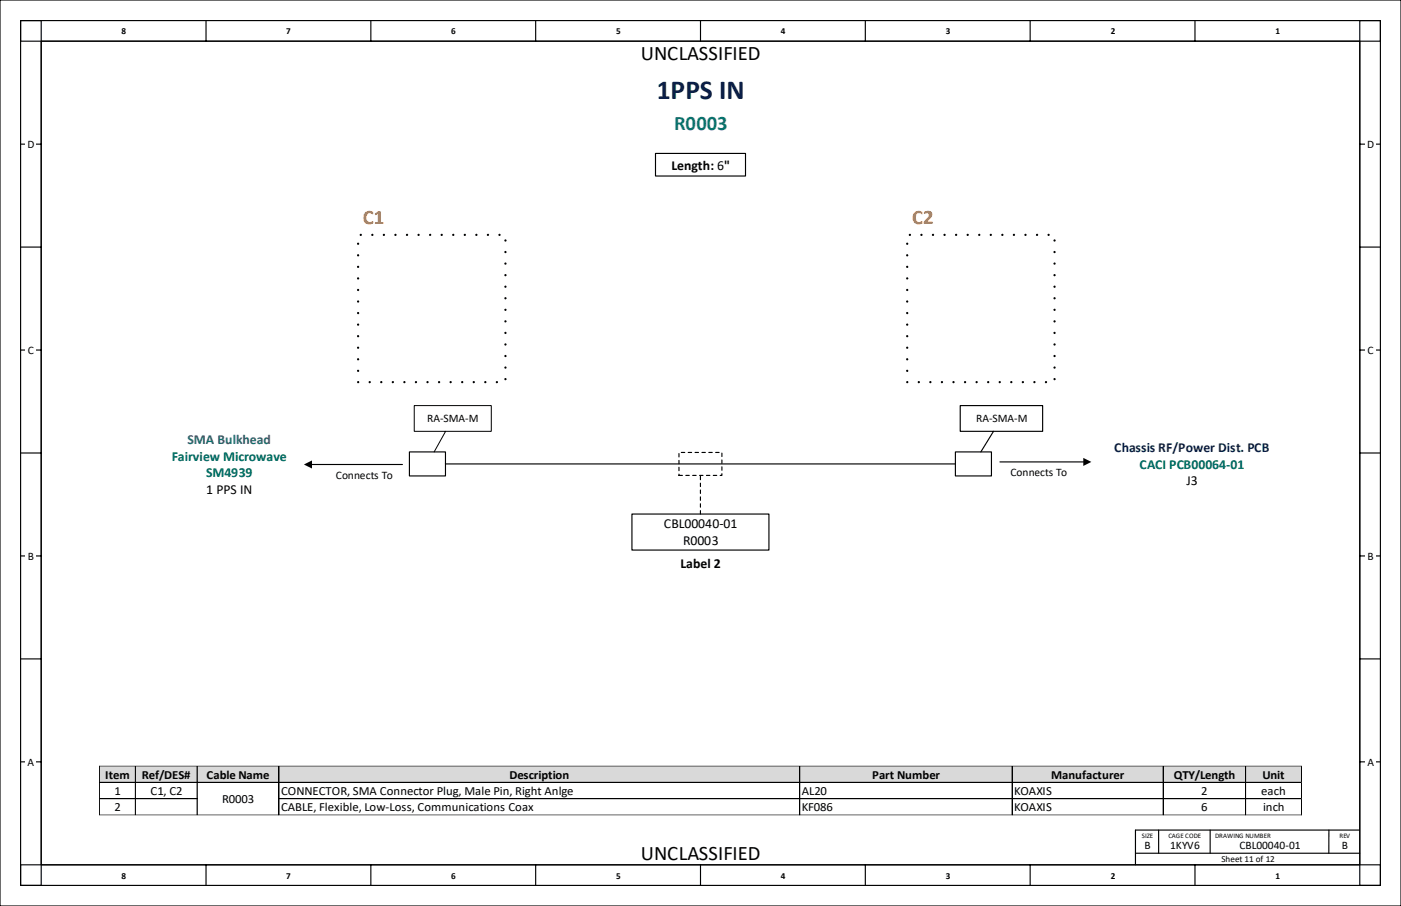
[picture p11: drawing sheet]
<svg xmlns="http://www.w3.org/2000/svg" width="432mm" height="279mm" viewBox="0 0 432 279" stroke-linecap="round" stroke-linejoin="round" font-family="sans-serif">
<defs><g id="words">
<text font-size="8.5" fill="#002060" x="202.5" y="30.5">1PPS IN</text>
<text font-size="6.4" x="197.6" y="18.6">UNCLASSIFIED</text>
<text font-size="6.3" fill="#0070c0" x="207.8" y="40">R0003</text>
<g font-size="6.3" fill="#ea700d">
<text x="111.8" y="69.2">C1</text>
<text x="281.1" y="69.2">C2</text>
</g>
<text font-size="6.3" x="197.6" y="265.2">UNCLASSIFIED</text>
<g font-size="4.2">
<text x="207" y="52.6">Length: 6&quot;</text>
<text x="365.6" y="149.7">J3</text>
<text x="63.6" y="152.2">1 PPS IN</text>
<text x="204.6" y="162.9">CBL00040-01</text>
<text x="210.5" y="168">R0003</text>
<text x="209.8" y="175.2">Label 2</text>
</g>
<text font-size="4.2" fill="#1f477d" x="57.8" y="137">SMA Bulkhead</text>
<g font-size="4.2" fill="#006f32">
<text x="52.9" y="142.1">Fairview Microwave</text>
<text x="63.5" y="147.1">SM4939</text>
<text x="351.2" y="144.6">CACI PCB00064-01</text>
</g>
<text font-size="4.2" fill="#002060" x="343.4" y="139.5">Chassis RF/Power Dist. PCB</text>
<g font-size="3.8">
<text x="32.5" y="240.1">Item</text>
<text x="35.3" y="245.2">1</text>
<text x="43.7" y="240.1">Ref/DES#</text>
<text x="46.4" y="245.2">C1, C2</text>
<text x="63.7" y="240.1">Cable Name</text>
<text x="86.6" y="245.2">CONNECTOR, SMA Connector Plug, Male Pin, Right Anlge</text>
<text x="157" y="240.1">Description</text>
<text x="247.1" y="245.2">AL20</text>
<text x="268.8" y="240.1">Part Number</text>
<text x="312.6" y="245.2">KOAXIS</text>
<text x="324" y="240.1">Manufacturer</text>
<text x="361.8" y="240.1">QTY/Length</text>
<text x="370.2" y="245.2">2</text>
<text x="388.7" y="245.2">each</text>
<text x="389.1" y="240.1">Unit</text>
<text x="35.3" y="250.2">2</text>
<text x="68.4" y="247.6">R0003</text>
<text x="86.6" y="250.2">CABLE, Flexible, Low-Loss, Communications Coax</text>
<text x="247.1" y="250.2">KF086</text>
<text x="312.6" y="250.2">KOAXIS</text>
<text x="370.2" y="250.2">6</text>
<text x="389.3" y="250.2">inch</text>
</g>
<g font-size="3.5">
<text x="8.4" y="45.6">D</text>
<text x="421.4" y="45.6">D</text>
<text x="8.6" y="109.1">C</text>
<text x="421.5" y="109.1">C</text>
<text x="131.7" y="130.2">RA-SMA-M</text>
<text x="300.9" y="130.2">RA-SMA-M</text>
<text x="103.5" y="147.6">Connects To</text>
<text x="311.4" y="146.8">Connects To</text>
<text x="8.6" y="172.7">B</text>
<text x="421.5" y="172.7">B</text>
<text x="8.5" y="236.1">A</text>
<text x="421.4" y="236.1">A</text>
<text x="352.7" y="261.9">B</text>
<text x="360.6" y="261.9">1KYV6</text>
<text x="382" y="261.9">CBL00040-01</text>
<text x="413.5" y="261.9">B</text>
</g>
<g font-size="2.8">
<text x="37.4" y="10.5">8</text>
<text x="88.2" y="10.5">7</text>
<text x="139" y="10.5">6</text>
<text x="189.9" y="10.5">5</text>
<text x="240.7" y="10.5">4</text>
<text x="291.5" y="10.5">3</text>
<text x="342.3" y="10.5">2</text>
<text x="393.2" y="10.5">1</text>
<text x="376.4" y="265.9">Sheet 11 of 12</text>
<text x="37.4" y="271">8</text>
<text x="88.2" y="271">7</text>
<text x="139" y="271">6</text>
<text x="189.9" y="271">5</text>
<text x="240.7" y="271">4</text>
<text x="291.5" y="271">3</text>
<text x="342.3" y="271">2</text>
<text x="393.2" y="271">1</text>
</g>
<g font-size="2.1">
<text x="351.9" y="258.4">SIZE</text>
<text x="360.2" y="258.4">CAGE CODE</text>
<text x="374.5" y="258.4">DRAWING NUMBER</text>
<text x="412.8" y="258.4">REV</text>
</g>
</g></defs>
<g fill="none" stroke="#000" stroke-width=".35">
<path d="M6.3 6.4h6.4v266.6h-6.4zM6.3 6.4h419.1v6.3h-419.1zM12.7 12.7h406.4v254h-406.4zM63.5 6.4v6.3M114.3 6.4v6.3M165.1 6.4v6.3M215.9 6.4v6.3M266.7 6.4v6.3M317.5 6.4v6.3M368.3 6.4v6.3M419.1 6.4h6.3v266.6h-6.3zM6.3 44.4h6.4"/>
<path d="M419.1 44.4h6.3M6.3 76.2h6.4M419.1 76.2h6.3M6.3 107.9h6.4M419.1 107.9h6.3M6.3 139.7h6.4M419.1 139.7h6.3M6.3 171.4h6.4M419.1 171.4h6.3M6.3 203.2h6.4M419.1 203.2h6.3M6.3 234.9h6.4"/>
<path d="M419.1 234.9h6.3M357.1 256v7.1M373 256v7.1M409.6 256v7.1M419 256h-69v10.7M6.3 266.7h419.1v6.3h-419.1zM63.5 266.7v6.3M114.3 266.7v6.3M165.1 266.7v6.3M215.9 266.7v6.3M266.7 266.7v6.3M317.5 266.7v6.3"/>
<path d="M350 263.1h69.1M368.3 266.7v6.3"/>
</g>
<g fill="#fff">
<path d="M7.9 233.4h3.2v3.2h-3.2z" fill-rule="evenodd"/>
<path d="M7.9 169.9h3.2v3.2h-3.2z" fill-rule="evenodd"/>
<path d="M7.9 106.3h3.2v3.2h-3.2z" fill-rule="evenodd"/>
<path d="M7.9 42.9h3.2v3.2h-3.2z" fill-rule="evenodd"/>
<path d="M420.7 233.4h3.2v3.2h-3.2z" fill-rule="evenodd"/>
<path d="M420.7 169.9h3.2v3.2h-3.2z" fill-rule="evenodd"/>
<path d="M420.7 106.3h3.2v3.2h-3.2z" fill-rule="evenodd"/>
<path d="M420.7 42.9h3.2v3.2h-3.2z" fill-rule="evenodd"/>
</g>
<path d="M0 0h431.8v279.4h-431.8zM202 47.3h27.8v7h-27.8z" fill="none" stroke="#000" stroke-width=".35"/>
<path d="M126.2 139.4h11.1v7.4h-11.1z" fill-rule="evenodd" fill="#fff"/>
<path d="M126.2 139.4h11.1v7.4h-11.1z" fill="none" stroke="#000" stroke-width=".35"/>
<path d="M294.5 139.4h11.1v7.4h-11.1z" fill-rule="evenodd" fill="#fff"/>
<path d="M294.5 139.4h11.1v7.4h-11.1zM95.8 143.2h28.2M137.3 143.1h157.2M194.8 158.5h42.2v11.1h-42.2zM308.2 142.5h26" fill="none" stroke="#000" stroke-width=".35"/>
<path d="M93.7 143.2l2.5-1.2v2.5zM333.9 141.2l2.5 1.3-2.5 1.2z" fill="#000"/>
<path d="M209.3 139.5h13.2v7.1h-13.2zM215.9 158.5v-11.9" fill="none" stroke="#000" stroke-width=".35" stroke-dasharray="1.1 1.1"/>
<path d="M110.4 72.4h45.4v45.4h-45.4zM279.6 72.4h45.4v45.4h-45.4z" fill="none" stroke="#000" stroke-width=".71" stroke-dasharray="0 3.5"/>
<path d="M30.6 236.2h370.7v5.1h-370.7z" fill-rule="evenodd" fill="#d9d9d9"/>
<g fill="none" stroke="#000" stroke-width=".31">
<path d="M30.6 236.1v15.4M30.7 236.2h370.6M41.7 236.3v15.2M60.8 236.3v15.2M86 236.3v15.2M246.5 236.3v15.2M311.9 236.3v15.2M358.5 236.3v15.2M383.9 236.3v15.2M401.2 236.3v15.2M30.7 241.3h370.6M30.7 246.3h30.2"/>
<path d="M30.7 251.4h370.6M86.1 246.3h315.2"/>
</g>
<g fill="#d4d4d4">
<path d="M401.3 236.1v.2z" fill-rule="evenodd"/>
<path d="M401.3 241.2v.1z" fill-rule="evenodd"/>
<path d="M401.3 246.2v.2z" fill-rule="evenodd"/>
<path d="M401.3 251.3v.2z" fill-rule="evenodd"/>
</g>
<path d="M127.7 125.1h23.7v7.9h-23.7z" fill-rule="evenodd" fill="#fff"/>
<path d="M127.7 125.1h23.7v7.9h-23.7zM137.3 133l-3.5 6.4" fill="none" stroke="#000" stroke-width=".31"/>
<path d="M295.9 125.1h25.4v7.9h-25.4z" fill-rule="evenodd" fill="#fff"/>
<path d="M295.9 125.1h25.4v7.9h-25.4zM306.2 133l-3.9 6.4" fill="none" stroke="#000" stroke-width=".35"/>
<use href="#words"/>
</svg>
